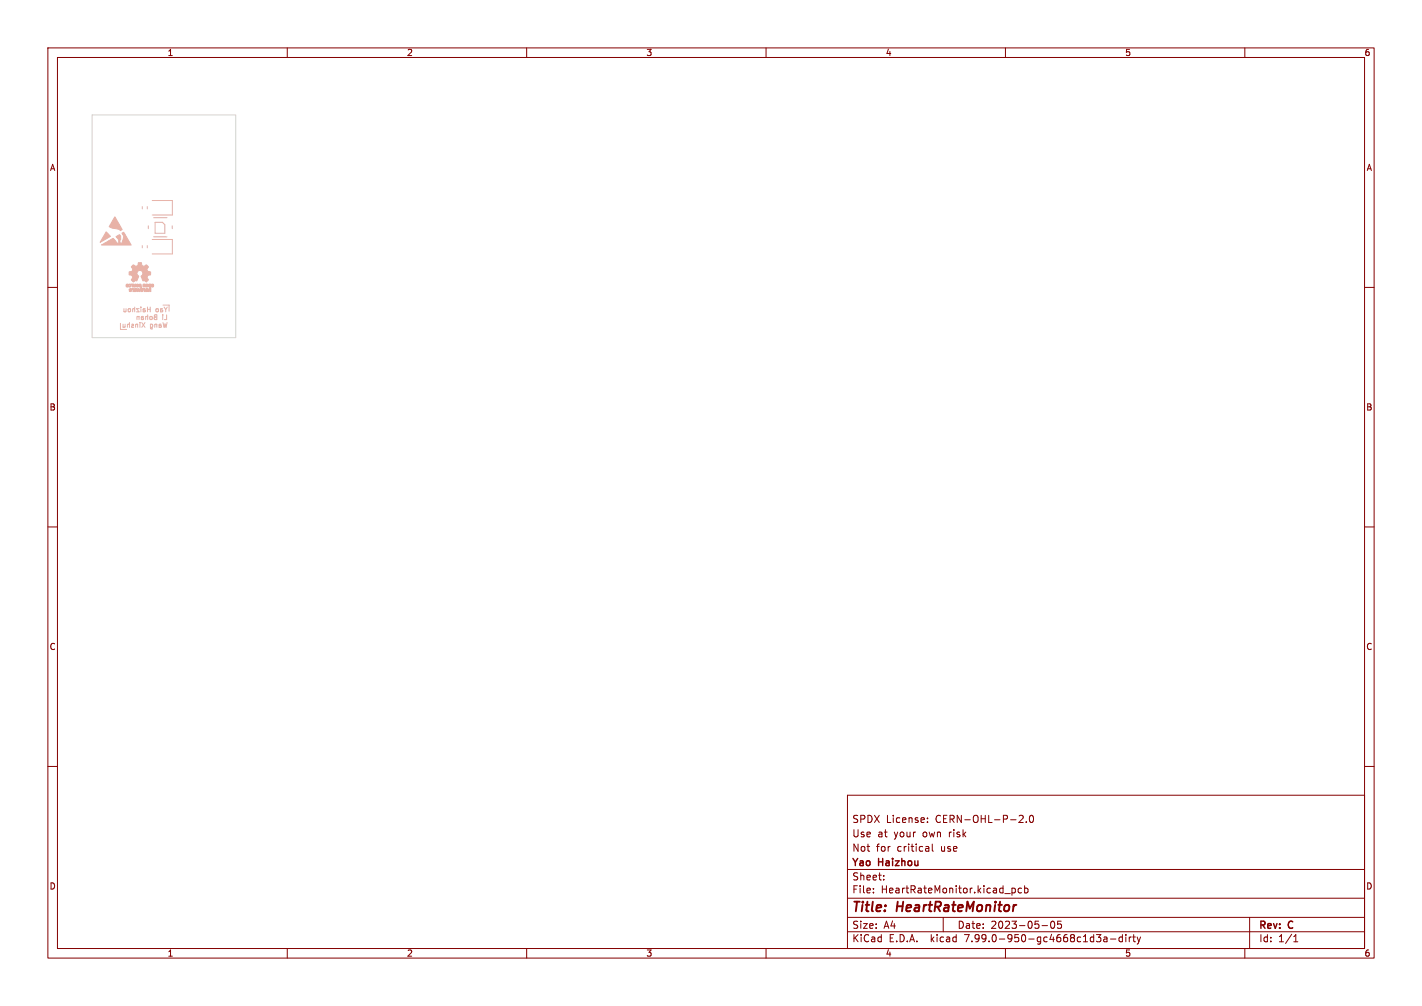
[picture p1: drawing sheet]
<svg xmlns="http://www.w3.org/2000/svg" width="297mm" height="210mm" viewBox="0 0 297 210" stroke-linecap="round" stroke-linejoin="round" font-family="sans-serif">
<defs><g id="words">
<g font-size="2.8" fill="#840000">
<text x="178" y="190.8">Title:</text>
<text x="187.4" y="190.8">HeartRateMonitor</text>
</g>
<g font-size="2.1" fill="#840000">
<text x="178" y="171.9">SPDX License:</text>
<text x="195.4" y="171.9">CERN-OHL-P-2.0</text>
<text x="178" y="177.9">Not</text>
<text x="178" y="174.9">Use</text>
<text x="183" y="177.9">for</text>
<text x="183.3" y="174.9">at</text>
<text x="186.7" y="174.9">your</text>
<text x="187.4" y="177.9">critical</text>
<text x="192.7" y="174.9">own</text>
<text x="196.5" y="177.9">use</text>
<text x="198.2" y="174.9">risk</text>
<text x="178" y="183.9">Sheet:</text>
<text x="178" y="181.1">Yao</text>
<text x="183.6" y="181.1">Haizhou</text>
<text x="178" y="186.6">File:</text>
<text x="184" y="186.6">HeartRateMonitor.kicad_pcb</text>
<text x="178" y="196.8">KiCad</text>
<text x="178" y="194">Size:</text>
<text x="184.6" y="194">A4</text>
<text x="185.6" y="196.8">E.D.A.</text>
<text x="194.4" y="196.8">kicad</text>
<text x="200" y="194">Date:</text>
<text x="201.5" y="196.8">7.99.0-950-gc4668c1d3a-dirty</text>
<text x="206.9" y="194">2023-05-05</text>
<text x="263" y="194.2">Rev:</text>
<text x="263" y="196.8">Id:</text>
<text x="267" y="196.8">1/1</text>
<text x="269.2" y="194.2">C</text>
</g>
<g font-size="1.8" fill="#840000">
<text x="35" y="11.8">1</text>
<text x="85" y="11.8">2</text>
<text x="135" y="11.8">3</text>
<text x="185" y="11.8">4</text>
<text x="235" y="11.8">5</text>
<text x="285" y="11.8">6</text>
<text x="10.4" y="35.8">A</text>
<text x="285.4" y="35.8">A</text>
<text x="10.3" y="85.8">B</text>
<text x="285.3" y="85.8">B</text>
<text x="10.3" y="135.8">C</text>
<text x="285.3" y="135.8">C</text>
<text x="10.3" y="185.8">D</text>
<text x="285.3" y="185.8">D</text>
<text x="35" y="199.8">1</text>
<text x="85" y="199.8">2</text>
<text x="135" y="199.8">3</text>
<text x="185" y="199.8">4</text>
<text x="235" y="199.8">5</text>
<text x="285" y="199.8">6</text>
</g>
<text font-size="1.4" fill="#e8b2a7" x="35" y="65.2">Yao</text>
</g></defs>
<g fill="none" stroke="#840000" stroke-width=".21">
<path d="M10 10h277v190h-277zM12 12h273v186h-273zM60 10v2M110 10v2M160 10v2M210 10v2M260 10v2M10 60h2M285 60h2M10 110h2M285 110h2M10 160h2"/>
<path d="M285 160h2M177 166h108v32h-108zM193.7 171.6v.1M193.7 170.8v.1M193.8 176.7l.2 .2v.8M194 177.6l-.1 .1M194 177.1h-.1M194.7 176.2v1.3l.2 .2M212.9 170.3l.5-.1 .3 .4-.9 1.1h.9M214.4 171.6v.1M215.2 170.3l.2-.1a.8 .8 0 0 1 .5 .8 .8 .8 0 0 1-.5 .7 1 1 0 0 1-.2-1.4zM60 198v2"/>
<path d="M110 198v2M160 198v2M177 194.5h108M177 191.5h108M177 187.5h108M177 181.5h108M182.4 186.3v.1M182.4 185.5v.1M184.6 183.6v.1M184.6 182.8v.1M197 191.5v3M210 198v2"/>
<path d="M211.4 185.4v1.5M211.4 185.5l.4-.1 .3 .3-.2 .6h-.5M213.4 185.5l-.5-.1-.3 .3 .2 .6h.6M214 185.5l.4-.1 .3 .3-.1 .6h-.6M214 184.9v1.5M217.6 193.2h1.2M219.6 192.4l.2-.1a.8 .8 0 0 1 .5 .8 .8 .8 0 0 1-.5 .7 1 1 0 0 1-.2-1.4zM221.6 192.3h-.7v.7l.2-.1h.5l.1 .3-.1 .5-.2 .1-.5-.1M230.6 195.7h.5l.1 .9M231.2 196h-.5l-.2 .2 .2 .4 .5-.1M231.9 196h1.2M234.4 195.7l-.4-.1-.3 .3 .2 .6h.5"/>
<path d="M234.4 195.1v1.5M235.1 195.1v.1M235.1 195.6v1M235.9 195.6v1M236.3 195.6l-.4 .3M236.6 195.6h.5M236.8 195.1v1.3l.3 .2M237.5 195.6l.4 1M237.9 196.6l-.4 .5M238.2 195.6l-.3 1M260 198v2M261 191.5v6.5"/>
<path d="M270.2 196.6h.9M270.2 195.5l.4-.4v1.5"/>
</g>
<path d="M212.3 188.9l-.4 .1" fill="none" stroke="#840000" stroke-width=".4"/>
<g fill="none" stroke="#e8b2a7" stroke-width=".21">
<path d="M29.7 43.1v.5M29.7 51.3v.4M30.8 43.1v.5M30.8 51.3v.4M31 47.1v.6M31.8 41.9h4.2v3h-4.2M31.8 50h4.2v3h-4.2M32.1 45.4h2.8M32.1 49.4h2.8M32.4 46.4h1.5l.5 .5v1.8h-2zM36 47.1v.6M25.2 67.5v1.3h1.2"/>
<path d="M25.7 67.7v.6M25.9 64.4v.7M26.1 67.7v.6l-.4-.1M26.3 64.4v.7l-.4-.1M26.8 64.5l.3-.1 .2 .2v.3l-.2 .2-.3-.2zM27 67.8l-.3-.1-.1 .6M27 67.3v1M27.5 67.7l.4 .1-.4 .3v.2h.4M28.1 64.5h-.3l-.1 .6M28.1 64.1v1M28.8 67.8l-.4-.1-.1 .6M28.8 67.7v.6"/>
<path d="M29 64.4h-.5l.5 .7h-.5M29 66.1h-.3l-.1 .6M29 66.1v.6M29.2 67.3v.1M29.2 67.7v.6M29.4 64.1v.1M29.4 64.2h.1M29.4 64.4v.7M29.5 66.3l.5 .2-.2 .2h-.3M29.6 67.3l.7 1M29.9 64.7l.5 .2-.2 .2h-.3M29.9 66.1h-.3l-.1 .6"/>
<path d="M30.3 67.3l-.7 1M30.3 64.5h-.4v.6M30.8 64.6h.6M30.8 64.1v1M30.8 66.1h-.3l-.1 .6M30.8 65.7v1M31.4 64.1v1M31.4 66.1h.2l.2 .1v.3l-.2 .2-.3-.2zM31.4 67.7h.3l.2 .2-.1 .4h-.4M31.4 67.7v.8l.2 .2 .2-.1M32.3 65.8l.5-.1v1h-.4l-.2-.2 .2-.3-.2-.2zM32.4 66.2h.4"/>
<path d="M32.7 64.5l.2-.1 .2 .2v.3l-.2 .2-.3-.2zM32.8 67.7v.6M32.8 67.8l-.4-.1-.1 .6M33.2 67.9l.5 .2-.1 .2h-.4M33.5 64.7l.5 .2-.2 .2h-.3M33.7 67.7h-.4l-.1 .6M33.9 64.5h-.3l-.1 .6M34 65.7v.1M34 66.1v.6M34 67.3l.3 1 .2-.7 .2 .7 .2-1M34 63.7h1.3v1.3M34.3 64.1l.3 .5"/>
<path d="M34.8 65.7v1h-.5"/>
</g>
<g fill="#e8b2a7" stroke="#e8b2a7" stroke-width=".21">
<path d="M22.2 48.4l.9 1-2.2 1.2z"/>
<path d="M24 45.3l1.3 2.2a.33 .33 0 0 1 .2 .4 .33 .33 0 0 1-.4 .2 2.38 2.38 0 0 0-1.7-.5l-.6-.3z"/>
<path d="M21.2 51.1l1.9-1a.54 .54 0 0 1 .5-.3 .54 .54 0 0 1 .5 .4 .53 .53 0 0 0 .7 .5 1.14 1.14 0 0 0-.5-1.3l.7-.4a.93 .93 0 0 1 .1 1.1l-.1 .2a.32 .32 0 0 0 .2 .5 .32 .32 0 0 0 .4-.4 1.24 1.24 0 0 0-.1-1.7l.4-.2 1.5 2.7z"/>
<path d="M27.4 59.3h.4v.6h-.2v-.4z"/>
<path d="M27.5 60.3h.4v.6h-.1l-.1-.5z"/>
<path d="M29.9 60.3h.4v.6h-.1v-.5z"/>
<path d="M27.9 59.3h.1l.1 .5 .1-.1v-.4h.2v.3a.32 .32 0 0 1-.2 .3 .32 .32 0 0 1-.3 0z"/>
<path d="M29.9 59.4l.4-.1v.6h-.1l-.1-.5-.1 .5h-.1z"/>
<path d="M26.9 59.4a.3 .3 0 0 1 .4 0 .3 .3 0 0 1 0 .4 .3 .3 0 0 1-.4 0 .24 .24 0 0 0 .2-.1 .24 .24 0 0 0 0-.2z"/>
<path d="M28.5 59.4a.3 .3 0 0 1 .5 0 .3 .3 0 0 1-.1 .5 .3 .3 0 0 1-.4-.3l.1 .1a.16 .16 0 0 0 .2-.1 .16 .16 0 0 0-.1-.2l-.2 .2z"/>
<path d="M28.5 60.3h.2l.1 .3 .1-.3 .2 .3 .1-.3h.2l-.2 .6-.3-.4-.2 .4z"/>
<path d="M29.4 60h.2v.3a.27 .27 0 0 1 .3 .3 .27 .27 0 0 1-.3 .2l-.2 .1v-.3l.2 .1a.16 .16 0 0 0 .2-.2 .16 .16 0 0 0-.2-.1l-.2 .2z"/>
<path d="M31.6 59.4a.27 .27 0 0 1 .5 0 .27 .27 0 0 1-.1 .4 .27 .27 0 0 1-.4-.2l.2 .2 .2-.1-.1-.3-.3 .2z"/>
<path d="M26.4 59.4a.29 .29 0 0 1 .4 .1 .29 .29 0 0 1-.1 .3 .29 .29 0 0 1-.4 0l.4-.1h-.4v-.2h.4l-.1-.1-.3 .1z"/>
<path d="M29 59.4a.24 .24 0 0 1 .4-.1 .24 .24 0 0 1 .1 .3 .24 .24 0 0 1-.3 .1l.3 .1a.24 .24 0 0 1-.3 .2 .24 .24 0 0 1-.2-.4 .24 .24 0 0 1 .4-.1z"/>
<path d="M27.1 60.3a.29 .29 0 0 1 .3 .1 .29 .29 0 0 1 0 .4 .29 .29 0 0 1-.4 0l.4-.2h-.4v-.1h.4l-.2-.1-.2 .1z"/>
<path d="M30.5 59.4a.28 .28 0 0 1 .4 0 .28 .28 0 0 1-.1 .4 .28 .28 0 0 1-.3 0l.3-.1h-.4v-.2h.4h-.4z"/>
<path d="M28.1 60.3h.4l-.3 .1 .1 .1a.2 .2 0 0 1 .2 .3 .2 .2 0 0 1-.3 0l-.2 .1v-.3l.4 .1-.4-.1z"/>
<path d="M30.5 60.3h.4l-.3 .1 .1 .1a.23 .23 0 0 1 .2 .3 .23 .23 0 0 1-.4 .1l-.1-.2h.4h-.4z"/>
<path d="M31.1 59.4l.4-.1v1.6h-.1l-.1-.5-.2 .5h-.1v-.6h.4v-.4h-.3l-.1-.2 .3 .1v-.3l-.1-.1-.2 .2z"/>
<path d="M27.7 55.4l.2-.1 .5 .3 .4-.2 .1-.6h.6a.56 .56 0 0 0 .6 .8l.3-.2a.43 .43 0 0 1 .5 .2 .43 .43 0 0 1-.2 .6 .76 .76 0 0 0 .8 .6 .46 .46 0 0 1-.1 .6 .46 .46 0 0 1-.5 .1 .58 .58 0 0 0 .1 .9 .47 .47 0 0 1-.4 .4 .47 .47 0 0 1-.5-.3l-.2 .2-.2-.5a.48 .48 0 0 1-.3-.5 .48 .48 0 0 1 .4-.4 .63 .63 0 0 0-.4-.8 .63 .63 0 0 0-.8 .4 .63 .63 0 0 0 .4 .8l-.1 .1a.71 .71 0 0 1-.5 .8h-.2a.43 .43 0 0 1-.7 0 .43 .43 0 0 1 .2-.7 .54 .54 0 0 0-.7-.5 .48 .48 0 0 1 0-.6 .48 .48 0 0 1 .6-.2 .56 .56 0 0 0-.2-.9z"/>
</g>
<path d="M19.2 24h30v46.5h-30z" fill="none" stroke="#d0d2cd" stroke-width=".21"/>
<use href="#words"/>
</svg>
